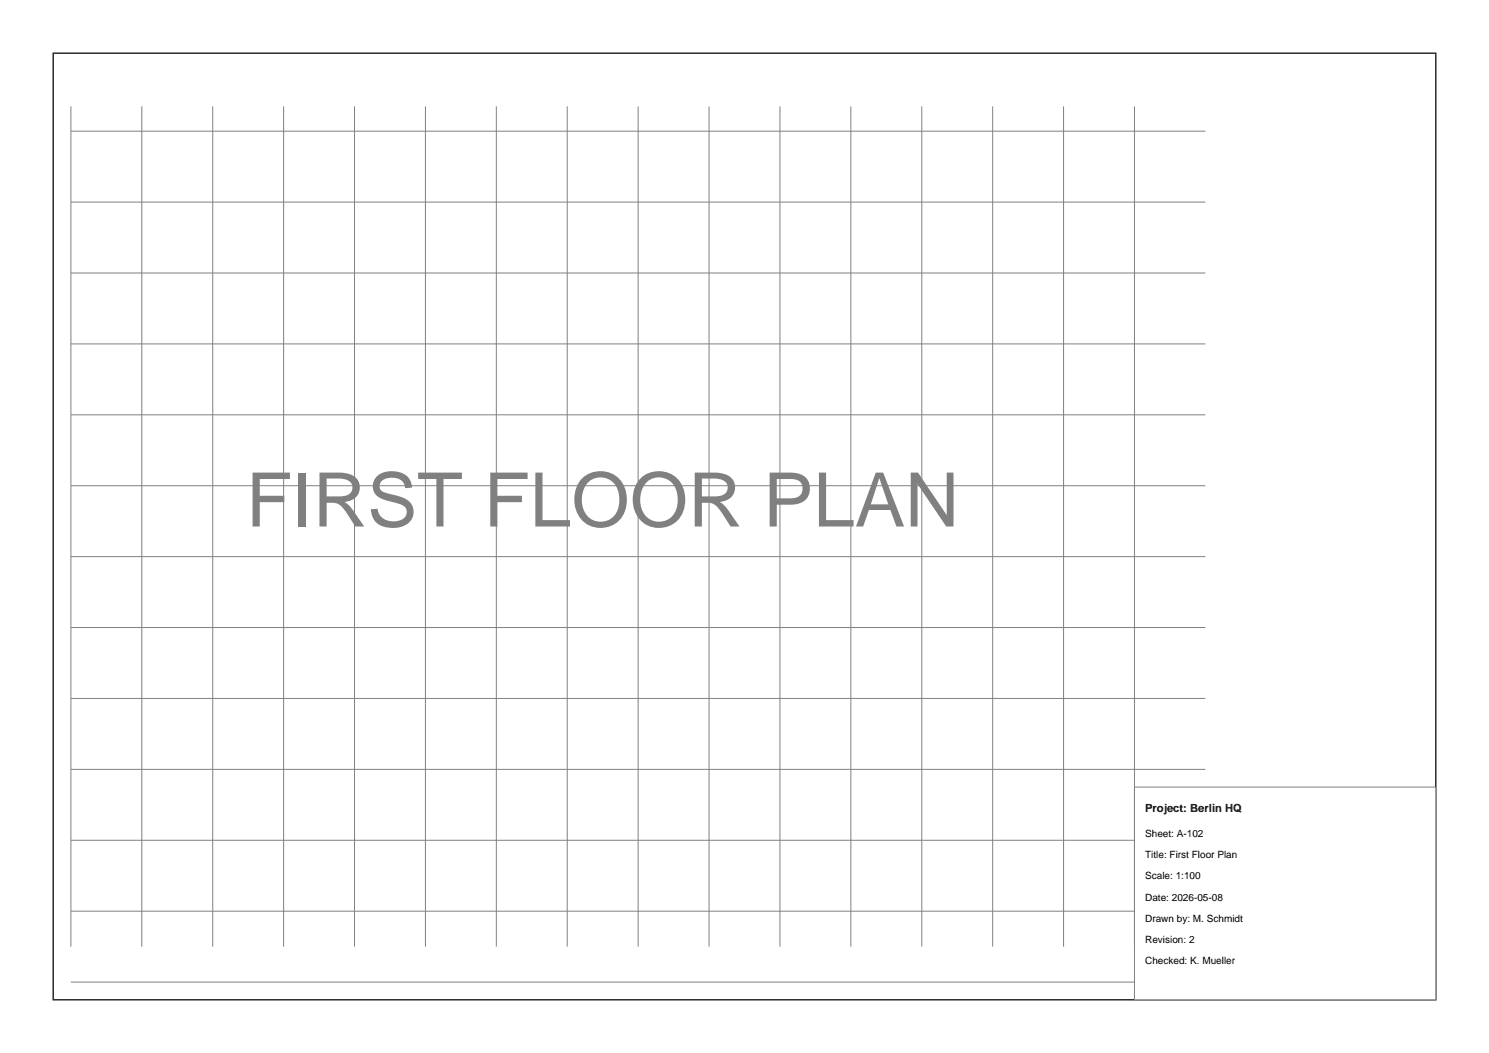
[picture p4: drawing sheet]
<svg xmlns="http://www.w3.org/2000/svg" width="420mm" height="297mm" viewBox="0 0 420 297" stroke-linecap="round" stroke-linejoin="round" font-family="sans-serif">
<defs><g id="words">
<text font-size="21.2" fill="#808080" x="69.4" y="148.5">FIRST FLOOR PLAN</text>
<text font-size="3.2" x="323" y="229">Project: Berlin HQ</text>
<g font-size="2.8">
<text x="323" y="236">Sheet: A-102</text>
<text x="323" y="242">Title: First Floor Plan</text>
<text x="323" y="248">Scale: 1:100</text>
<text x="323" y="254">Date: 2026-05-08</text>
<text x="323" y="260">Drawn by: M. Schmidt</text>
<text x="323" y="266">Revision: 2</text>
<text x="323" y="272">Checked: K. Mueller</text>
</g>
</g></defs>
<path d="M15 15h390v267h-390z" fill="none" stroke="#000" stroke-width=".35"/>
<g fill="none" stroke="#808080" stroke-width=".28">
<path d="M20 30v237M20 37h320M40 30v237M60 30v237M80 30v237M100 30v237M120 30v237M140 30v237M160 30v237M180 30v237M200 30v237M220 30v237"/>
<path d="M240 30v237M260 30v237M280 30v237M300 30v237M320 30v237M20 57h320M20 77h320M20 97h320M20 117h320M20 137h320M20 157h320M20 177h320"/>
<path d="M20 197h320M20 217h320M20 237h320M20 257h320M20 277h320"/>
</g>
<path d="M320 222h85v60h-85z" fill-rule="evenodd" fill="#fff" stroke="#808080" stroke-width=".28"/>
<use href="#words"/>
</svg>
